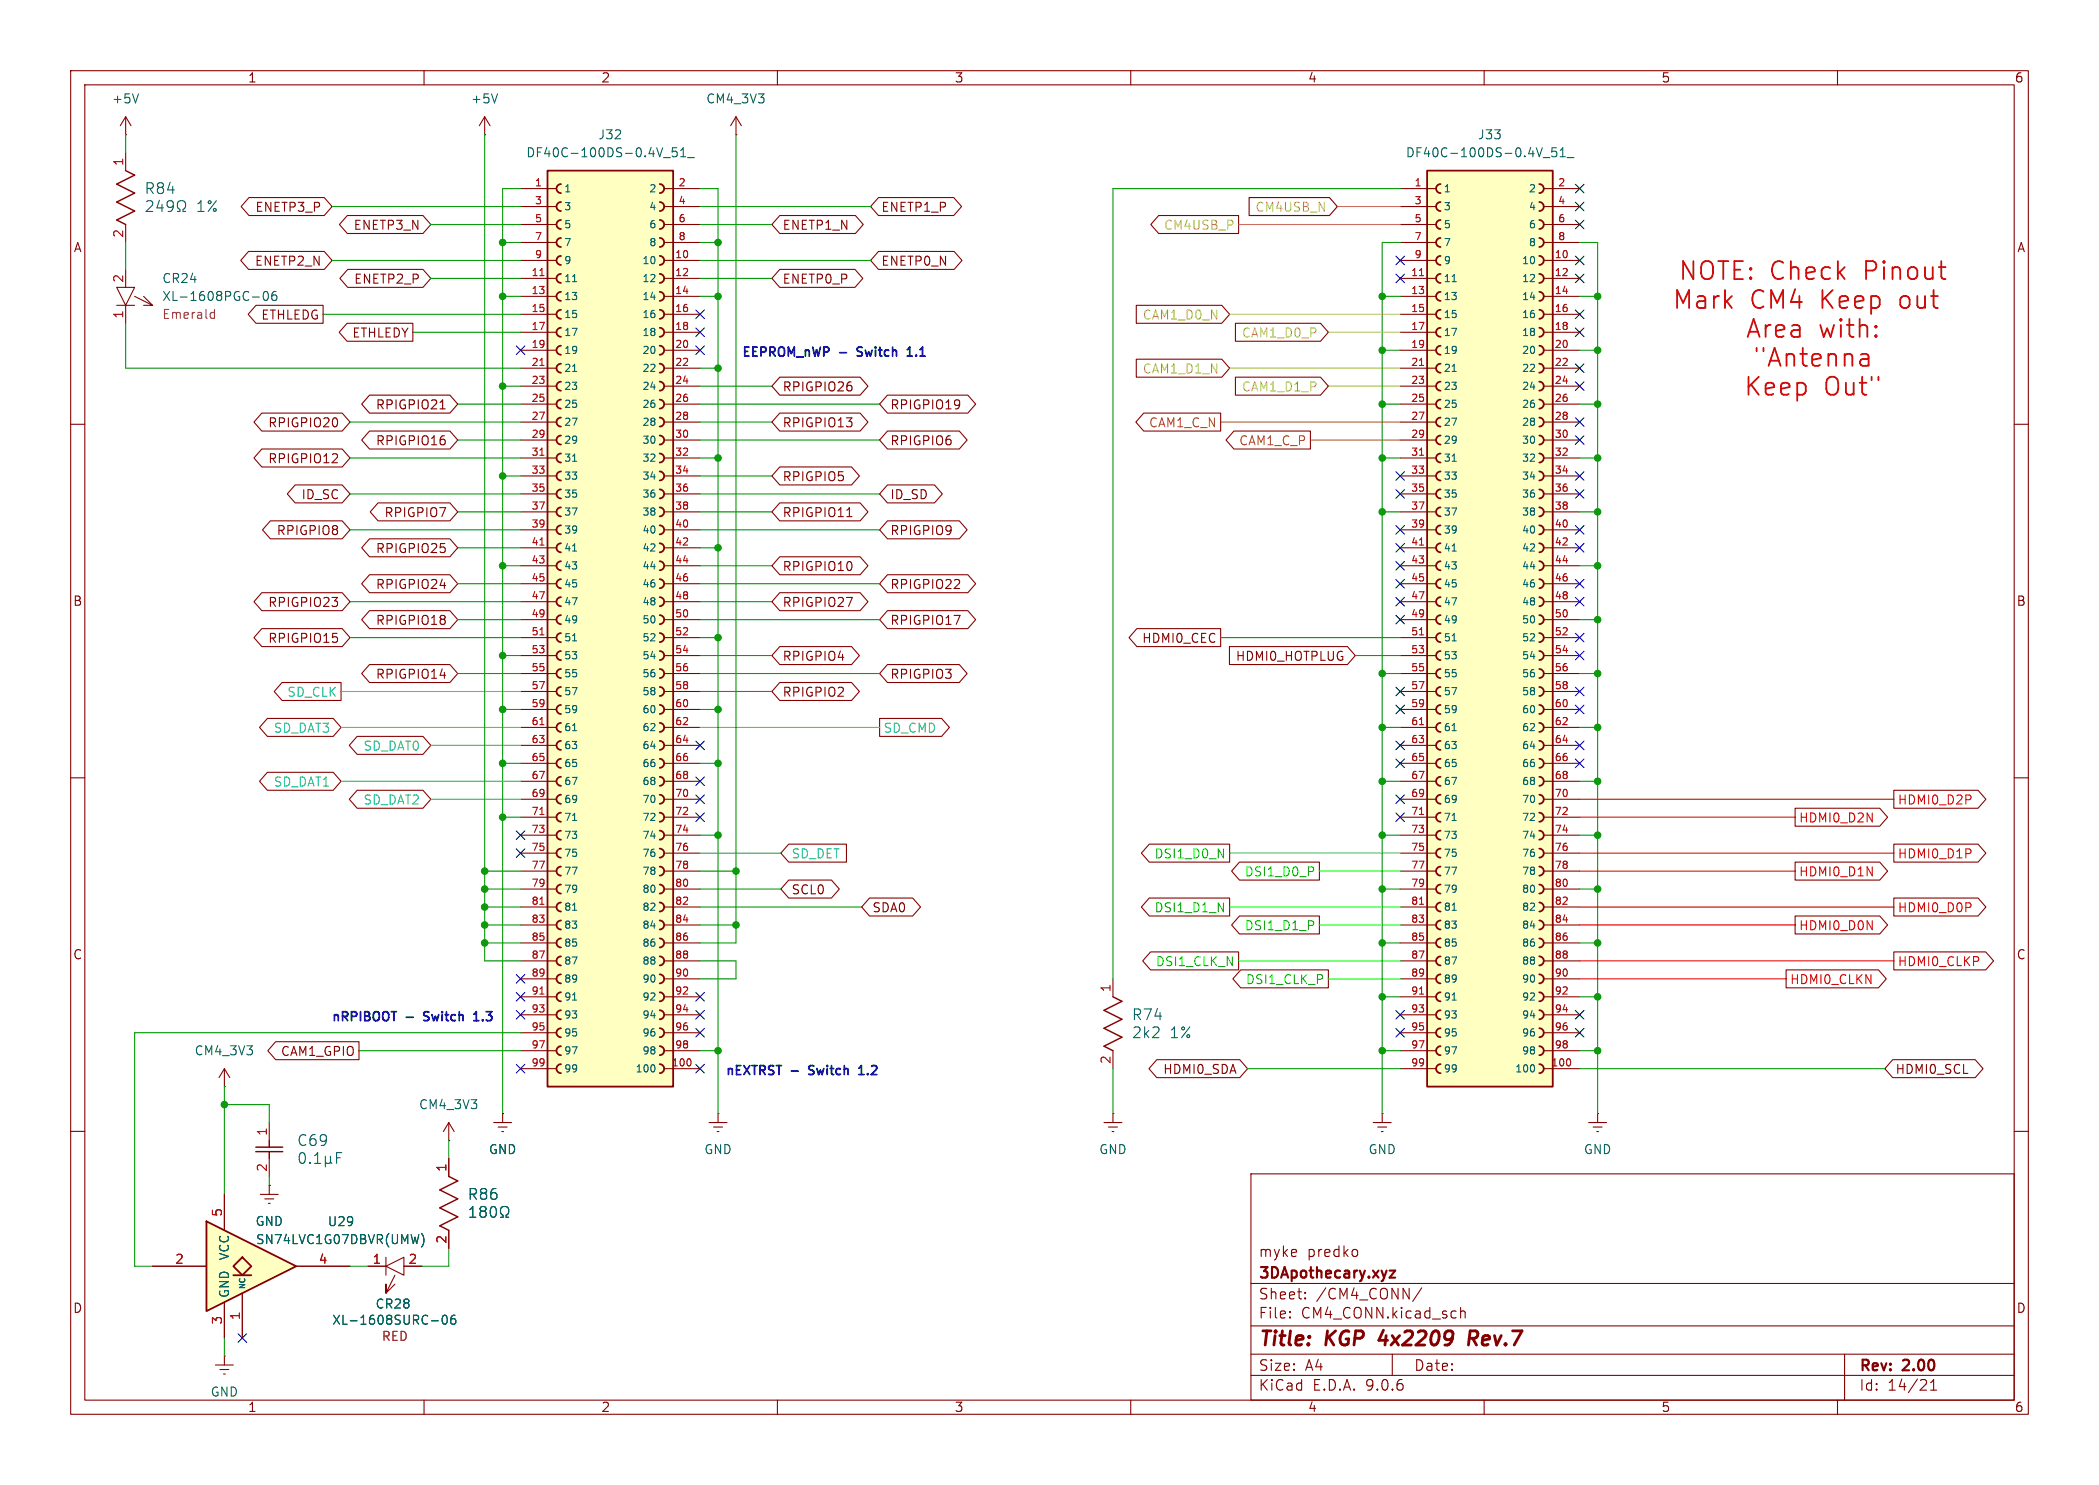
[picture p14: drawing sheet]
<svg xmlns="http://www.w3.org/2000/svg" width="297mm" height="210mm" viewBox="0 0 297 210" stroke-linecap="round" stroke-linejoin="round" font-family="sans-serif">
<defs><g id="words">
<g font-size="3.5" fill="#c20000">
<text x="237.4" y="40">NOTE: Check</text>
<text x="263.8" y="40">Pinout</text>
<text x="236.6" y="44">Mark</text>
<text x="247.6" y="44">CM4</text>
<text x="257.6" y="44">Keep</text>
<text x="269" y="44">out</text>
<text x="246.9" y="48.1">Area</text>
<text x="247.9" y="52.2">&quot;Antenna</text>
<text x="257.3" y="48.1">with:</text>
<text x="246.7" y="56.3">Keep</text>
<text x="258.1" y="56.3">Out&quot;</text>
</g>
<g font-size="2.8" fill="#840000">
<text x="178" y="190.9">Title:</text>
<text x="187.7" y="190.9">KGP</text>
<text x="196" y="190.9">4x2209</text>
<text x="209.5" y="190.9">Rev.7</text>
</g>
<g font-size="2.1" fill="#006464">
<text x="20.4" y="27.7">R84</text>
<text x="27.8" y="30.2">1%</text>
<text x="160.1" y="147">2k2</text>
<text x="160.1" y="144.5">R74</text>
<text x="165.5" y="147">1%</text>
<text x="42" y="162.3">C69</text>
<text x="66.1" y="169.9">R86</text>
</g>
<g font-size="2.1" fill="#840000">
<text x="178" y="178">myke</text>
<text x="184.9" y="178">predko</text>
<text x="178" y="184">Sheet:</text>
<text x="178" y="181.2">3DApothecary.xyz</text>
<text x="186.2" y="184">/CM4_CONN/</text>
<text x="178" y="186.7">File:</text>
<text x="184.1" y="186.7">CM4_CONN.kicad_sch</text>
<text x="178" y="196.9">KiCad</text>
<text x="178" y="194.1">Size:</text>
<text x="184.7" y="194.1">A4</text>
<text x="185.7" y="196.9">E.D.A.</text>
<text x="193.3" y="196.9">9.0.6</text>
<text x="200" y="194.1">Date:</text>
<text x="263" y="194.3">Rev:</text>
<text x="263" y="196.9">Id:</text>
<text x="267.1" y="196.9">14/21</text>
<text x="269.4" y="194.3">2.00</text>
</g>
<g font-size="1.8" fill="#840000">
<text x="35" y="11.9">1</text>
<text x="85" y="11.9">2</text>
<text x="135" y="11.9">3</text>
<text x="185" y="11.9">4</text>
<text x="235" y="11.9">5</text>
<text x="285" y="11.9">6</text>
<text x="10.3" y="35.9">A</text>
<text x="36" y="30.2">ENETP3_P</text>
<text x="50" y="32.7">ENETP3_N</text>
<text x="110.6" y="32.7">ENETP1_N</text>
<text x="124.6" y="30.2">ENETP1_P</text>
<text x="285.3" y="35.9">A</text>
<text x="36" y="37.8">ENETP2_N</text>
<text x="50" y="40.3">ENETP2_P</text>
<text x="110.6" y="40.3">ENETP0_P</text>
<text x="124.6" y="37.8">ENETP0_N</text>
<text x="36.9" y="45.4">ETHLEDG</text>
<text x="49.8" y="47.9">ETHLEDY</text>
<text x="53.1" y="58.1">RPIGPIO21</text>
<text x="110.6" y="55.6">RPIGPIO26</text>
<text x="125.9" y="58.1">RPIGPIO19</text>
<text x="37.9" y="65.7">RPIGPIO12</text>
<text x="37.9" y="60.6">RPIGPIO20</text>
<text x="53.1" y="63.2">RPIGPIO16</text>
<text x="110.6" y="60.6">RPIGPIO13</text>
<text x="125.9" y="63.2">RPIGPIO6</text>
<text x="42.6" y="70.8">ID_SC</text>
<text x="110.6" y="68.3">RPIGPIO5</text>
<text x="125.9" y="70.8">ID_SD</text>
<text x="39.1" y="75.9">RPIGPIO8</text>
<text x="54.3" y="73.3">RPIGPIO7</text>
<text x="110.6" y="73.3">RPIGPIO11</text>
<text x="125.9" y="75.9">RPIGPIO9</text>
<text x="53.1" y="83.5">RPIGPIO24</text>
<text x="53.1" y="78.4">RPIGPIO25</text>
<text x="110.6" y="81">RPIGPIO10</text>
<text x="125.9" y="83.5">RPIGPIO22</text>
<text x="10.3" y="85.9">B</text>
<text x="37.9" y="86">RPIGPIO23</text>
<text x="53.1" y="88.6">RPIGPIO18</text>
<text x="110.6" y="86">RPIGPIO27</text>
<text x="125.9" y="88.6">RPIGPIO17</text>
<text x="285.3" y="85.9">B</text>
<text x="37.9" y="91.1">RPIGPIO15</text>
<text x="110.6" y="93.7">RPIGPIO4</text>
<text x="161.5" y="91.1">HDMI0_CEC</text>
<text x="174.8" y="93.7">HDMI0_HOTPLUG</text>
<text x="53.1" y="96.2">RPIGPIO14</text>
<text x="110.6" y="98.7">RPIGPIO2</text>
<text x="125.9" y="96.2">RPIGPIO3</text>
<text x="111.9" y="126.7">SCL0</text>
<text x="123.3" y="129.2">SDA0</text>
<text x="10.3" y="135.9">C</text>
<text x="285.3" y="135.9">C</text>
<text x="39.7" y="149.5">CAM1_GPIO</text>
<text x="164.5" y="152.1">HDMI0_SDA</text>
<text x="268.1" y="152.1">HDMI0_SCL</text>
<text x="10.3" y="185.9">D</text>
<text x="285.3" y="185.9">D</text>
<text x="35" y="199.9">1</text>
<text x="85" y="199.9">2</text>
<text x="135" y="199.9">3</text>
<text x="185" y="199.9">4</text>
<text x="235" y="199.9">5</text>
<text x="285" y="199.9">6</text>
</g>
<g font-size="1.8" fill="#006464">
<text x="15.7" y="14.8">+5V</text>
<text x="66.5" y="14.8">+5V</text>
<text x="99.8" y="14.8">CM4_3V3</text>
<text x="74.4" y="22.5">DF40C-100DS-0.4V_51_</text>
<text x="84.6" y="19.9">J32</text>
<text x="198.8" y="22.5">DF40C-100DS-0.4V_51_</text>
<text x="209" y="19.9">J33</text>
<text x="22.9" y="40.2">CR24</text>
<text x="22.9" y="42.8">XL-1608PGC-06</text>
<text x="27.4" y="149.5">CM4_3V3</text>
<text x="59.2" y="157.1">CM4_3V3</text>
<text x="69.1" y="163.4">GND</text>
<text x="99.6" y="163.4">GND</text>
<text x="155.4" y="163.4">GND</text>
<text x="193.5" y="163.4">GND</text>
<text x="224" y="163.4">GND</text>
<text x="36.1" y="173.6">GND</text>
<text x="46.3" y="173.6">U29</text>
<text x="32.6" y="178.3" transform="rotate(-90 32.6 178.3)">VCC</text>
<text x="36.1" y="176.2">SN74LVC1G07DBVR(UMW)</text>
<text x="32.6" y="183.6" transform="rotate(-90 32.6 183.6)">GND</text>
<text x="53" y="185.3">CR28</text>
<text x="46.9" y="187.6">XL-1608SURC-06</text>
<text x="29.7" y="197.7">GND</text>
</g>
<g font-size="1.8" fill="#a90000">
<text x="17.5" y="23.6" transform="rotate(-90 17.5 23.6)">1</text>
<text x="17.5" y="33.7" transform="rotate(-90 17.5 33.7)">2</text>
<text x="17.5" y="40.1" transform="rotate(-90 17.5 40.1)">2</text>
<text x="17.5" y="45.2" transform="rotate(-90 17.5 45.2)">1</text>
<text x="157.2" y="140.4" transform="rotate(-90 157.2 140.4)">1</text>
<text x="157.2" y="150.6" transform="rotate(-90 157.2 150.6)">2</text>
<text x="37.8" y="160.7" transform="rotate(-90 37.8 160.7)">1</text>
<text x="37.8" y="165.8" transform="rotate(-90 37.8 165.8)">2</text>
<text x="63.2" y="165.8" transform="rotate(-90 63.2 165.8)">1</text>
<text x="31.5" y="172.2" transform="rotate(-90 31.5 172.2)">5</text>
<text x="24.7" y="178.8">2</text>
<text x="45" y="178.8">4</text>
<text x="52.6" y="178.8">1</text>
<text x="57.7" y="178.8">2</text>
<text x="63.2" y="176" transform="rotate(-90 63.2 176)">2</text>
<text x="31.5" y="187.4" transform="rotate(-90 31.5 187.4)">3</text>
<text x="34" y="186.8" transform="rotate(-90 34 186.8)">1</text>
</g>
<g font-size="1.8" fill="#c2c200">
<text x="164.6" y="32.7">CM4USB_P</text>
<text x="177.5" y="30.2">CM4USB_N</text>
<text x="161.6" y="45.4">CAM1_D0_N</text>
<text x="175.6" y="47.9">CAM1_D0_P</text>
<text x="161.6" y="53">CAM1_D1_N</text>
<text x="175.6" y="55.6">CAM1_D1_P</text>
</g>
<g font-size="1.8" fill="#840084">
<text x="22.9" y="45.3">Emerald</text>
<text x="53.9" y="189.8">RED</text>
</g>
<g font-size="1.8" fill="#0000c2">
<text x="104.8" y="50.8">EEPROM_nWP</text>
<text x="118.8" y="50.8">-</text>
<text x="121.8" y="50.8">Switch</text>
<text x="129.4" y="50.8">1.1</text>
<text x="46.8" y="144.8">nRPIBOOT</text>
<text x="57.4" y="144.8">-</text>
<text x="60.5" y="144.8">Switch</text>
<text x="68.1" y="144.8">1.3</text>
<text x="102.5" y="152.4">nEXTRST</text>
<text x="111.9" y="152.4">-</text>
<text x="115" y="152.4">Switch</text>
<text x="122.5" y="152.4">1.2</text>
</g>
<g font-size="1.8" fill="#c60">
<text x="162.5" y="60.6">CAM1_C_N</text>
<text x="175.2" y="63.2">CAM1_C_P</text>
</g>
<g font-size="1.8" fill="#00c2c2">
<text x="40.6" y="98.7">SD_CLK</text>
<text x="38.6" y="103.8">SD_DAT3</text>
<text x="51.3" y="106.4">SD_DAT0</text>
<text x="124.9" y="103.8">SD_CMD</text>
<text x="38.6" y="111.4">SD_DAT1</text>
<text x="51.3" y="114">SD_DAT2</text>
<text x="111.9" y="121.6">SD_DET</text>
</g>
<g font-size="1.8" fill="#f00">
<text x="268.4" y="114">HDMI0_D2P</text>
<text x="254.5" y="116.5">HDMI0_D2N</text>
<text x="254.5" y="124.1">HDMI0_D1N</text>
<text x="268.4" y="121.6">HDMI0_D1P</text>
<text x="254.5" y="131.8">HDMI0_D0N</text>
<text x="268.4" y="129.2">HDMI0_D0P</text>
<text x="268.4" y="136.8">HDMI0_CLKP</text>
<text x="253.2" y="139.4">HDMI0_CLKN</text>
</g>
<g font-size="1.8" fill="#0f0">
<text x="163.3" y="121.6">DSI1_D0_N</text>
<text x="176" y="124.1">DSI1_D0_P</text>
<text x="163.3" y="129.2">DSI1_D1_N</text>
<text x="176" y="131.8">DSI1_D1_P</text>
<text x="163.5" y="136.8">DSI1_CLK_N</text>
<text x="176.2" y="139.4">DSI1_CLK_P</text>
</g>
<g font-size="1.4" fill="#a90000">
<text x="75.6" y="26.4">1</text>
<text x="75.6" y="29">3</text>
<text x="95.9" y="26.4">2</text>
<text x="95.9" y="29">4</text>
<text x="200" y="26.4">1</text>
<text x="200" y="29">3</text>
<text x="220.4" y="26.4">2</text>
<text x="220.4" y="29">4</text>
<text x="75.6" y="31.5">5</text>
<text x="75.6" y="34">7</text>
<text x="95.9" y="31.5">6</text>
<text x="95.9" y="34">8</text>
<text x="200" y="31.5">5</text>
<text x="200" y="34">7</text>
<text x="220.4" y="31.5">6</text>
<text x="220.4" y="34">8</text>
<text x="75.1" y="39.1">11</text>
<text x="75.1" y="41.7">13</text>
<text x="75.6" y="36.6">9</text>
<text x="95.4" y="36.6">10</text>
<text x="95.4" y="39.1">12</text>
<text x="95.4" y="41.7">14</text>
<text x="199.6" y="39.1">11</text>
<text x="199.6" y="41.7">13</text>
<text x="200" y="36.6">9</text>
<text x="219.9" y="36.6">10</text>
<text x="219.9" y="39.1">12</text>
<text x="219.9" y="41.7">14</text>
<text x="75.1" y="44.2">15</text>
<text x="75.1" y="46.7">17</text>
<text x="95.4" y="44.2">16</text>
<text x="95.4" y="46.7">18</text>
<text x="199.6" y="44.2">15</text>
<text x="199.6" y="46.7">17</text>
<text x="219.9" y="44.2">16</text>
<text x="219.9" y="46.7">18</text>
<text x="75.1" y="49.3">19</text>
<text x="75.1" y="51.8">21</text>
<text x="95.4" y="49.3">20</text>
<text x="95.4" y="51.8">22</text>
<text x="199.6" y="49.3">19</text>
<text x="199.6" y="51.8">21</text>
<text x="219.9" y="49.3">20</text>
<text x="219.9" y="51.8">22</text>
<text x="75.1" y="54.4">23</text>
<text x="75.1" y="56.9">25</text>
<text x="75.1" y="59.4">27</text>
<text x="95.4" y="54.4">24</text>
<text x="95.4" y="56.9">26</text>
<text x="95.4" y="59.4">28</text>
<text x="199.6" y="54.4">23</text>
<text x="199.6" y="56.9">25</text>
<text x="199.6" y="59.4">27</text>
<text x="219.9" y="54.4">24</text>
<text x="219.9" y="56.9">26</text>
<text x="219.9" y="59.4">28</text>
<text x="75.1" y="62">29</text>
<text x="75.1" y="64.5">31</text>
<text x="95.4" y="62">30</text>
<text x="95.4" y="64.5">32</text>
<text x="199.6" y="62">29</text>
<text x="199.6" y="64.5">31</text>
<text x="219.9" y="62">30</text>
<text x="219.9" y="64.5">32</text>
<text x="75.1" y="67.1">33</text>
<text x="75.1" y="69.6">35</text>
<text x="95.4" y="67.1">34</text>
<text x="95.4" y="69.6">36</text>
<text x="199.6" y="67.1">33</text>
<text x="199.6" y="69.6">35</text>
<text x="219.9" y="67.1">34</text>
<text x="219.9" y="69.6">36</text>
<text x="75.1" y="72.1">37</text>
<text x="75.1" y="74.7">39</text>
<text x="75.1" y="77.2">41</text>
<text x="95.4" y="72.1">38</text>
<text x="95.4" y="74.7">40</text>
<text x="95.4" y="77.2">42</text>
<text x="199.6" y="72.1">37</text>
<text x="199.6" y="74.7">39</text>
<text x="199.6" y="77.2">41</text>
<text x="219.9" y="72.1">38</text>
<text x="219.9" y="74.7">40</text>
<text x="219.9" y="77.2">42</text>
<text x="75.1" y="79.8">43</text>
<text x="75.1" y="82.3">45</text>
<text x="95.4" y="79.8">44</text>
<text x="95.4" y="82.3">46</text>
<text x="199.6" y="79.8">43</text>
<text x="199.6" y="82.3">45</text>
<text x="219.9" y="79.8">44</text>
<text x="219.9" y="82.3">46</text>
<text x="75.1" y="84.8">47</text>
<text x="75.1" y="87.4">49</text>
<text x="75.1" y="89.9">51</text>
<text x="95.4" y="84.8">48</text>
<text x="95.4" y="87.4">50</text>
<text x="95.4" y="89.9">52</text>
<text x="199.6" y="84.8">47</text>
<text x="199.6" y="87.4">49</text>
<text x="199.6" y="89.9">51</text>
<text x="219.9" y="84.8">48</text>
<text x="219.9" y="87.4">50</text>
<text x="219.9" y="89.9">52</text>
<text x="75.1" y="92.5">53</text>
<text x="75.1" y="95">55</text>
<text x="95.4" y="92.5">54</text>
<text x="95.4" y="95">56</text>
<text x="199.6" y="92.5">53</text>
<text x="199.6" y="95">55</text>
<text x="219.9" y="92.5">54</text>
<text x="219.9" y="95">56</text>
<text x="75.1" y="97.5">57</text>
<text x="75.1" y="100.1">59</text>
<text x="95.4" y="97.5">58</text>
<text x="95.4" y="100.1">60</text>
<text x="199.6" y="97.5">57</text>
<text x="199.6" y="100.1">59</text>
<text x="219.9" y="97.5">58</text>
<text x="219.9" y="100.1">60</text>
<text x="75.1" y="102.6">61</text>
<text x="75.1" y="105.2">63</text>
<text x="75.1" y="107.7">65</text>
<text x="95.4" y="102.6">62</text>
<text x="95.4" y="105.2">64</text>
<text x="95.4" y="107.7">66</text>
<text x="199.6" y="102.6">61</text>
<text x="199.6" y="105.2">63</text>
<text x="199.6" y="107.7">65</text>
<text x="219.9" y="102.6">62</text>
<text x="219.9" y="105.2">64</text>
<text x="219.9" y="107.7">66</text>
<text x="75.1" y="110.2">67</text>
<text x="75.1" y="112.8">69</text>
<text x="95.4" y="110.2">68</text>
<text x="95.4" y="112.8">70</text>
<text x="199.6" y="110.2">67</text>
<text x="199.6" y="112.8">69</text>
<text x="219.9" y="110.2">68</text>
<text x="219.9" y="112.8">70</text>
<text x="75.1" y="115.3">71</text>
<text x="75.1" y="117.9">73</text>
<text x="95.4" y="115.3">72</text>
<text x="95.4" y="117.9">74</text>
<text x="199.6" y="115.3">71</text>
<text x="199.6" y="117.9">73</text>
<text x="219.9" y="115.3">72</text>
<text x="219.9" y="117.9">74</text>
<text x="75.1" y="120.4">75</text>
<text x="75.1" y="122.9">77</text>
<text x="75.1" y="125.5">79</text>
<text x="95.4" y="120.4">76</text>
<text x="95.4" y="122.9">78</text>
<text x="95.4" y="125.5">80</text>
<text x="199.6" y="120.4">75</text>
<text x="199.6" y="122.9">77</text>
<text x="199.6" y="125.5">79</text>
<text x="219.9" y="120.4">76</text>
<text x="219.9" y="122.9">78</text>
<text x="219.9" y="125.5">80</text>
<text x="75.1" y="128">81</text>
<text x="75.1" y="130.6">83</text>
<text x="95.4" y="128">82</text>
<text x="95.4" y="130.6">84</text>
<text x="199.6" y="128">81</text>
<text x="199.6" y="130.6">83</text>
<text x="219.9" y="128">82</text>
<text x="219.9" y="130.6">84</text>
<text x="75.1" y="133.1">85</text>
<text x="75.1" y="135.6">87</text>
<text x="95.4" y="133.1">86</text>
<text x="95.4" y="135.6">88</text>
<text x="199.6" y="133.1">85</text>
<text x="199.6" y="135.6">87</text>
<text x="219.9" y="133.1">86</text>
<text x="219.9" y="135.6">88</text>
<text x="75.1" y="138.2">89</text>
<text x="75.1" y="140.7">91</text>
<text x="75.1" y="143.3">93</text>
<text x="95.4" y="138.2">90</text>
<text x="95.4" y="140.7">92</text>
<text x="95.4" y="143.3">94</text>
<text x="199.6" y="138.2">89</text>
<text x="199.6" y="140.7">91</text>
<text x="199.6" y="143.3">93</text>
<text x="219.9" y="138.2">90</text>
<text x="219.9" y="140.7">92</text>
<text x="219.9" y="143.3">94</text>
<text x="75.1" y="145.8">95</text>
<text x="75.1" y="148.3">97</text>
<text x="95.4" y="145.8">96</text>
<text x="95.4" y="148.3">98</text>
<text x="199.6" y="145.8">95</text>
<text x="199.6" y="148.3">97</text>
<text x="219.9" y="145.8">96</text>
<text x="219.9" y="148.3">98</text>
<text x="75.1" y="150.9">99</text>
<text x="94.9" y="150.9">100</text>
<text x="199.6" y="150.9">99</text>
<text x="219.4" y="150.9">100</text>
</g>
<g font-size="1.4" fill="#006464">
<text x="79.8" y="27.4">1</text>
<text x="79.8" y="29.9">3</text>
<text x="91.7" y="27.4">2</text>
<text x="91.7" y="29.9">4</text>
<text x="204.2" y="27.4">1</text>
<text x="204.2" y="29.9">3</text>
<text x="216.2" y="27.4">2</text>
<text x="216.2" y="29.9">4</text>
<text x="79.8" y="32.5">5</text>
<text x="79.8" y="35">7</text>
<text x="91.7" y="32.5">6</text>
<text x="91.7" y="35">8</text>
<text x="204.2" y="32.5">5</text>
<text x="204.2" y="35">7</text>
<text x="216.2" y="32.5">6</text>
<text x="216.2" y="35">8</text>
<text x="79.8" y="37.6">9</text>
<text x="79.8" y="40.1">11</text>
<text x="90.8" y="37.6">10</text>
<text x="90.8" y="40.1">12</text>
<text x="204.2" y="37.6">9</text>
<text x="204.2" y="40.1">11</text>
<text x="215.2" y="37.6">10</text>
<text x="215.2" y="40.1">12</text>
<text x="79.8" y="42.6">13</text>
<text x="79.8" y="45.2">15</text>
<text x="79.8" y="47.7">17</text>
<text x="90.8" y="42.6">14</text>
<text x="90.8" y="45.2">16</text>
<text x="90.8" y="47.7">18</text>
<text x="204.2" y="42.6">13</text>
<text x="204.2" y="45.2">15</text>
<text x="204.2" y="47.7">17</text>
<text x="215.2" y="42.6">14</text>
<text x="215.2" y="45.2">16</text>
<text x="215.2" y="47.7">18</text>
<text x="79.8" y="50.3">19</text>
<text x="79.8" y="52.8">21</text>
<text x="90.8" y="50.3">20</text>
<text x="90.8" y="52.8">22</text>
<text x="204.2" y="50.3">19</text>
<text x="204.2" y="52.8">21</text>
<text x="215.2" y="50.3">20</text>
<text x="215.2" y="52.8">22</text>
<text x="79.8" y="55.3">23</text>
<text x="79.8" y="57.9">25</text>
<text x="90.8" y="55.3">24</text>
<text x="90.8" y="57.9">26</text>
<text x="204.2" y="55.3">23</text>
<text x="204.2" y="57.9">25</text>
<text x="215.2" y="55.3">24</text>
<text x="215.2" y="57.9">26</text>
<text x="79.8" y="60.4">27</text>
<text x="79.8" y="63">29</text>
<text x="79.8" y="65.5">31</text>
<text x="90.8" y="60.4">28</text>
<text x="90.8" y="63">30</text>
<text x="90.8" y="65.5">32</text>
<text x="204.2" y="60.4">27</text>
<text x="204.2" y="63">29</text>
<text x="204.2" y="65.5">31</text>
<text x="215.2" y="60.4">28</text>
<text x="215.2" y="63">30</text>
<text x="215.2" y="65.5">32</text>
<text x="79.8" y="68">33</text>
<text x="79.8" y="70.6">35</text>
<text x="90.8" y="68">34</text>
<text x="90.8" y="70.6">36</text>
<text x="204.2" y="68">33</text>
<text x="204.2" y="70.6">35</text>
<text x="215.2" y="68">34</text>
<text x="215.2" y="70.6">36</text>
<text x="79.8" y="73.1">37</text>
<text x="79.8" y="75.7">39</text>
<text x="90.8" y="73.1">38</text>
<text x="90.8" y="75.7">40</text>
<text x="204.2" y="73.1">37</text>
<text x="204.2" y="75.7">39</text>
<text x="215.2" y="73.1">38</text>
<text x="215.2" y="75.7">40</text>
<text x="79.8" y="78.2">41</text>
<text x="79.8" y="80.7">43</text>
<text x="79.8" y="83.3">45</text>
<text x="90.8" y="78.2">42</text>
<text x="90.8" y="80.7">44</text>
<text x="90.8" y="83.3">46</text>
<text x="204.2" y="78.2">41</text>
<text x="204.2" y="80.7">43</text>
<text x="204.2" y="83.3">45</text>
<text x="215.2" y="78.2">42</text>
<text x="215.2" y="80.7">44</text>
<text x="215.2" y="83.3">46</text>
<text x="79.8" y="85.8">47</text>
<text x="79.8" y="88.4">49</text>
<text x="90.8" y="85.8">48</text>
<text x="90.8" y="88.4">50</text>
<text x="204.2" y="85.8">47</text>
<text x="204.2" y="88.4">49</text>
<text x="215.2" y="85.8">48</text>
<text x="215.2" y="88.4">50</text>
<text x="79.8" y="90.9">51</text>
<text x="79.8" y="93.4">53</text>
<text x="79.8" y="96">55</text>
<text x="90.8" y="90.9">52</text>
<text x="90.8" y="93.4">54</text>
<text x="90.8" y="96">56</text>
<text x="204.2" y="90.9">51</text>
<text x="204.2" y="93.4">53</text>
<text x="204.2" y="96">55</text>
<text x="215.2" y="90.9">52</text>
<text x="215.2" y="93.4">54</text>
<text x="215.2" y="96">56</text>
<text x="79.8" y="98.5">57</text>
<text x="79.8" y="101.1">59</text>
<text x="90.8" y="98.5">58</text>
<text x="90.8" y="101.1">60</text>
<text x="204.2" y="98.5">57</text>
<text x="204.2" y="101.1">59</text>
<text x="215.2" y="98.5">58</text>
<text x="215.2" y="101.1">60</text>
<text x="79.8" y="103.6">61</text>
<text x="79.8" y="106.1">63</text>
<text x="90.8" y="103.6">62</text>
<text x="90.8" y="106.1">64</text>
<text x="204.2" y="103.6">61</text>
<text x="204.2" y="106.1">63</text>
<text x="215.2" y="103.6">62</text>
<text x="215.2" y="106.1">64</text>
<text x="79.8" y="108.7">65</text>
<text x="79.8" y="111.2">67</text>
<text x="79.8" y="113.8">69</text>
<text x="90.8" y="108.7">66</text>
<text x="90.8" y="111.2">68</text>
<text x="90.8" y="113.8">70</text>
<text x="204.2" y="108.7">65</text>
<text x="204.2" y="111.2">67</text>
<text x="204.2" y="113.8">69</text>
<text x="215.2" y="108.7">66</text>
<text x="215.2" y="111.2">68</text>
<text x="215.2" y="113.8">70</text>
<text x="79.8" y="116.3">71</text>
<text x="79.8" y="118.8">73</text>
<text x="90.8" y="116.3">72</text>
<text x="90.8" y="118.8">74</text>
<text x="204.2" y="116.3">71</text>
<text x="204.2" y="118.8">73</text>
<text x="215.2" y="116.3">72</text>
<text x="215.2" y="118.8">74</text>
<text x="79.8" y="121.4">75</text>
<text x="79.8" y="123.9">77</text>
<text x="90.8" y="121.4">76</text>
<text x="90.8" y="123.9">78</text>
<text x="204.2" y="121.4">75</text>
<text x="204.2" y="123.9">77</text>
<text x="215.2" y="121.4">76</text>
<text x="215.2" y="123.9">78</text>
<text x="79.8" y="126.5">79</text>
<text x="79.8" y="129">81</text>
<text x="79.8" y="131.5">83</text>
<text x="90.8" y="126.5">80</text>
<text x="90.8" y="129">82</text>
<text x="90.8" y="131.5">84</text>
<text x="204.2" y="126.5">79</text>
<text x="204.2" y="129">81</text>
<text x="204.2" y="131.5">83</text>
<text x="215.2" y="126.5">80</text>
<text x="215.2" y="129">82</text>
<text x="215.2" y="131.5">84</text>
<text x="79.8" y="134.1">85</text>
<text x="79.8" y="136.6">87</text>
<text x="90.8" y="134.1">86</text>
<text x="90.8" y="136.6">88</text>
<text x="204.2" y="134.1">85</text>
<text x="204.2" y="136.6">87</text>
<text x="215.2" y="134.1">86</text>
<text x="215.2" y="136.6">88</text>
<text x="79.8" y="139.2">89</text>
<text x="79.8" y="141.7">91</text>
<text x="90.8" y="139.2">90</text>
<text x="90.8" y="141.7">92</text>
<text x="204.2" y="139.2">89</text>
<text x="204.2" y="141.7">91</text>
<text x="215.2" y="139.2">90</text>
<text x="215.2" y="141.7">92</text>
<text x="79.8" y="144.2">93</text>
<text x="79.8" y="146.8">95</text>
<text x="79.8" y="149.3">97</text>
<text x="90.8" y="144.2">94</text>
<text x="90.8" y="146.8">96</text>
<text x="90.8" y="149.3">98</text>
<text x="204.2" y="144.2">93</text>
<text x="204.2" y="146.8">95</text>
<text x="204.2" y="149.3">97</text>
<text x="215.2" y="144.2">94</text>
<text x="215.2" y="146.8">96</text>
<text x="215.2" y="149.3">98</text>
<text x="79.8" y="151.9">99</text>
<text x="89.8" y="151.9">100</text>
<text x="204.2" y="151.9">99</text>
<text x="214.3" y="151.9">100</text>
</g>
<text font-size="1.1" fill="#006464" x="34.9" y="182.4" transform="rotate(-90 34.9 182.4)">NC</text>
</g></defs>
<g fill="none" stroke="#840000" stroke-width=".15">
<path d="M10 10h277v190h-277zM12 12h273v186h-273zM60 10v2M104.1 19.1h.1M104.1 16.5l-.7 1.3M104.1 16.5l.8 1.3M104.1 16.5v2.6M110 10v2M160 10v2M210 10v2M260 10v2M10 60h2"/>
<path d="M285 60h2M10 110h2M285 110h2M224.8 158.8h2.5M225.4 159.4h1.3M226.1 157.5h.1M226.1 157.5v1.3M10 160h2M177 166h108v32h-108zM192 176.8l.1 .2v.4l-.1 .2M225.9 160h.3M285 160h2"/>
<path d="M60 198v2M110 198v2M160 198v2M177 194.5h108M177 191.5h108M177 187.5h108M177 181.5h108M182.5 186.3h.1l-.1 .1M182.5 186.3v.1M182.5 185.5v.1M182.5 185.5h.1l-.1 .1M184.7 183.6v.1"/>
<path d="M184.7 183.6h-.1l.1 .1M184.7 182.8v.1M184.7 182.8h-.1l.1 .1M197 191.5v3M201.2 182.1l-1.3 2M206.7 184.9v1.5M206.7 185.5a.37 .37 0 0 1 .6 .1v.8M210 198v2M260 198v2M261 191.5v6.5M273.2 196.6h.8M273.2 195.5l.4-.4v1.5"/>
</g>
<path d="M195.8 188.1l-.7 1.4h1.2M208.4 189.3l.5 .9M208.8 188.2h-.8l-.2 2M208.9 189.2l-.2 .1h-.8" fill="none" stroke="#840000" stroke-width=".4"/>
<path d="M196.6 179.7h.8l-.8 1h.8" fill="none" stroke="#840000" stroke-width=".3"/>
<path d="M201.9 24.1h17.8v129.6h-17.8z" fill="#ffffc2"/>
<g fill="none" stroke="#840000" stroke-width=".25">
<path d="M201.9 24.1h17.8v129.6h-17.8zM203.8 26a.64 .64 0 0 0-.6 .7 .64 .64 0 0 0 .6 .6M203.8 28.6a.64 .64 0 0 0-.6 .6 .64 .64 0 0 0 .6 .6M203.8 31.1a.64 .64 0 0 0-.6 .7 .64 .64 0 0 0 .6 .6M203.8 33.7a.64 .64 0 0 0-.6 .6 .64 .64 0 0 0 .6 .6M203.8 36.2a.64 .64 0 0 0-.6 .6 .64 .64 0 0 0 .6 .7M203.8 38.7a.64 .64 0 0 0-.6 .7 .64 .64 0 0 0 .6 .6M217.8 26a.64 .64 0 0 1 .6 .7 .64 .64 0 0 1-.6 .6M217.8 28.6a.64 .64 0 0 1 .6 .6 .64 .64 0 0 1-.6 .6M217.8 31.1a.64 .64 0 0 1 .6 .7 .64 .64 0 0 1-.6 .6M217.8 33.7a.64 .64 0 0 1 .6 .6 .64 .64 0 0 1-.6 .6M217.8 36.2a.64 .64 0 0 1 .6 .6 .64 .64 0 0 1-.6 .7"/>
<path d="M217.8 38.7a.64 .64 0 0 1 .6 .7 .64 .64 0 0 1-.6 .6M203.8 41.3a.64 .64 0 0 0-.6 .6 .64 .64 0 0 0 .6 .6M203.8 43.8a.64 .64 0 0 0-.6 .7 .64 .64 0 0 0 .6 .6M203.8 46.4a.64 .64 0 0 0-.6 .6 .64 .64 0 0 0 .6 .6M203.8 48.9a.64 .64 0 0 0-.6 .6 .64 .64 0 0 0 .6 .7M203.8 51.4a.64 .64 0 0 0-.6 .7 .64 .64 0 0 0 .6 .6M203.8 54a.64 .64 0 0 0-.6 .6 .64 .64 0 0 0 .6 .6M203.8 56.5a.64 .64 0 0 0-.6 .7 .64 .64 0 0 0 .6 .6M203.8 59.1a.64 .64 0 0 0-.6 .6 .64 .64 0 0 0 .6 .6M217.8 41.3a.64 .64 0 0 1 .6 .6 .64 .64 0 0 1-.6 .6M217.8 43.8a.64 .64 0 0 1 .6 .7 .64 .64 0 0 1-.6 .6M217.8 46.4a.64 .64 0 0 1 .6 .6 .64 .64 0 0 1-.6 .6"/>
<path d="M217.8 48.9a.64 .64 0 0 1 .6 .6 .64 .64 0 0 1-.6 .7M217.8 51.4a.64 .64 0 0 1 .6 .7 .64 .64 0 0 1-.6 .6M217.8 54a.64 .64 0 0 1 .6 .6 .64 .64 0 0 1-.6 .6M217.8 56.5a.64 .64 0 0 1 .6 .7 .64 .64 0 0 1-.6 .6M217.8 59.1a.64 .64 0 0 1 .6 .6 .64 .64 0 0 1-.6 .6M203.8 61.6a.64 .64 0 0 0-.6 .6 .64 .64 0 0 0 .6 .7M203.8 64.1a.64 .64 0 0 0-.6 .7 .64 .64 0 0 0 .6 .6M203.8 66.7a.64 .64 0 0 0-.6 .6 .64 .64 0 0 0 .6 .6M203.8 69.2a.64 .64 0 0 0-.6 .7 .64 .64 0 0 0 .6 .6M203.8 71.8a.64 .64 0 0 0-.6 .6 .64 .64 0 0 0 .6 .6M203.8 74.3a.64 .64 0 0 0-.6 .6 .64 .64 0 0 0 .6 .7M203.8 76.8a.64 .64 0 0 0-.6 .7 .64 .64 0 0 0 .6 .6"/>
<path d="M203.8 79.4a.64 .64 0 0 0-.6 .6 .64 .64 0 0 0 .6 .6M217.8 61.6a.64 .64 0 0 1 .6 .6 .64 .64 0 0 1-.6 .7M217.8 64.1a.64 .64 0 0 1 .6 .7 .64 .64 0 0 1-.6 .6M217.8 66.7a.64 .64 0 0 1 .6 .6 .64 .64 0 0 1-.6 .6M217.8 69.2a.64 .64 0 0 1 .6 .7 .64 .64 0 0 1-.6 .6M217.8 71.8a.64 .64 0 0 1 .6 .6 .64 .64 0 0 1-.6 .6M217.8 74.3a.64 .64 0 0 1 .6 .6 .64 .64 0 0 1-.6 .7M217.8 76.8a.64 .64 0 0 1 .6 .7 .64 .64 0 0 1-.6 .6M217.8 79.4a.64 .64 0 0 1 .6 .6 .64 .64 0 0 1-.6 .6M203.8 81.9a.64 .64 0 0 0-.6 .7 .64 .64 0 0 0 .6 .6M203.8 84.5a.64 .64 0 0 0-.6 .6 .64 .64 0 0 0 .6 .6M203.8 87a.64 .64 0 0 0-.6 .6 .64 .64 0 0 0 .6 .7"/>
<path d="M203.8 89.5a.64 .64 0 0 0-.6 .7 .64 .64 0 0 0 .6 .6M203.8 92.1a.64 .64 0 0 0-.6 .6 .64 .64 0 0 0 .6 .6M203.8 94.6a.64 .64 0 0 0-.6 .7 .64 .64 0 0 0 .6 .6M203.8 97.2a.64 .64 0 0 0-.6 .6 .64 .64 0 0 0 .6 .6M203.8 99.7a.64 .64 0 0 0-.6 .6 .64 .64 0 0 0 .6 .7M217.8 81.9a.64 .64 0 0 1 .6 .7 .64 .64 0 0 1-.6 .6M217.8 84.5a.64 .64 0 0 1 .6 .6 .64 .64 0 0 1-.6 .6M217.8 87a.64 .64 0 0 1 .6 .6 .64 .64 0 0 1-.6 .7M217.8 89.5a.64 .64 0 0 1 .6 .7 .64 .64 0 0 1-.6 .6M217.8 92.1a.64 .64 0 0 1 .6 .6 .64 .64 0 0 1-.6 .6M217.8 94.6a.64 .64 0 0 1 .6 .7 .64 .64 0 0 1-.6 .6M217.8 97.2a.64 .64 0 0 1 .6 .6 .64 .64 0 0 1-.6 .6"/>
<path d="M217.8 99.7a.64 .64 0 0 1 .6 .6 .64 .64 0 0 1-.6 .7M203.8 102.2a.64 .64 0 0 0-.6 .7 .64 .64 0 0 0 .6 .6M203.8 104.8a.64 .64 0 0 0-.6 .6 .64 .64 0 0 0 .6 .6M203.8 107.3a.64 .64 0 0 0-.6 .7 .64 .64 0 0 0 .6 .6M203.8 109.9a.64 .64 0 0 0-.6 .6 .64 .64 0 0 0 .6 .6M203.8 112.4a.64 .64 0 0 0-.6 .6 .64 .64 0 0 0 .6 .7M203.8 114.9a.64 .64 0 0 0-.6 .7 .64 .64 0 0 0 .6 .6M203.8 117.5a.64 .64 0 0 0-.6 .6 .64 .64 0 0 0 .6 .6M217.8 102.2a.64 .64 0 0 1 .6 .7 .64 .64 0 0 1-.6 .6M217.8 104.8a.64 .64 0 0 1 .6 .6 .64 .64 0 0 1-.6 .6M217.8 107.3a.64 .64 0 0 1 .6 .7 .64 .64 0 0 1-.6 .6M217.8 109.9a.64 .64 0 0 1 .6 .6 .64 .64 0 0 1-.6 .6"/>
<path d="M217.8 112.4a.64 .64 0 0 1 .6 .6 .64 .64 0 0 1-.6 .7M217.8 114.9a.64 .64 0 0 1 .6 .7 .64 .64 0 0 1-.6 .6M217.8 117.5a.64 .64 0 0 1 .6 .6 .64 .64 0 0 1-.6 .6M203.8 120a.64 .64 0 0 0-.6 .7 .64 .64 0 0 0 .6 .6M203.8 122.6a.64 .64 0 0 0-.6 .6 .64 .64 0 0 0 .6 .6M203.8 125.1a.64 .64 0 0 0-.6 .6 .64 .64 0 0 0 .6 .7M203.8 127.6a.64 .64 0 0 0-.6 .7 .64 .64 0 0 0 .6 .6M203.8 130.2a.64 .64 0 0 0-.6 .6 .64 .64 0 0 0 .6 .6M203.8 132.7a.64 .64 0 0 0-.6 .7 .64 .64 0 0 0 .6 .6M203.8 135.3a.64 .64 0 0 0-.6 .6 .64 .64 0 0 0 .6 .6M203.8 137.8a.64 .64 0 0 0-.6 .6 .64 .64 0 0 0 .6 .7M217.8 120a.64 .64 0 0 1 .6 .7 .64 .64 0 0 1-.6 .6"/>
<path d="M217.8 122.6a.64 .64 0 0 1 .6 .6 .64 .64 0 0 1-.6 .6M217.8 125.1a.64 .64 0 0 1 .6 .6 .64 .64 0 0 1-.6 .7M217.8 127.6a.64 .64 0 0 1 .6 .7 .64 .64 0 0 1-.6 .6M217.8 130.2a.64 .64 0 0 1 .6 .6 .64 .64 0 0 1-.6 .6M217.8 132.7a.64 .64 0 0 1 .6 .7 .64 .64 0 0 1-.6 .6M217.8 135.3a.64 .64 0 0 1 .6 .6 .64 .64 0 0 1-.6 .6M217.8 137.8a.64 .64 0 0 1 .6 .6 .64 .64 0 0 1-.6 .7M203.8 140.3a.64 .64 0 0 0-.6 .7 .64 .64 0 0 0 .6 .6M203.8 142.9a.64 .64 0 0 0-.6 .6 .64 .64 0 0 0 .6 .6M203.8 145.4a.64 .64 0 0 0-.6 .7 .64 .64 0 0 0 .6 .6M203.8 148a.64 .64 0 0 0-.6 .6 .64 .64 0 0 0 .6 .6M203.8 150.5a.64 .64 0 0 0-.6 .6 .64 .64 0 0 0 .6 .7"/>
<path d="M217.8 140.3a.64 .64 0 0 1 .6 .7 .64 .64 0 0 1-.6 .6M217.8 142.9a.64 .64 0 0 1 .6 .6 .64 .64 0 0 1-.6 .6M217.8 145.4a.64 .64 0 0 1 .6 .7 .64 .64 0 0 1-.6 .6M217.8 148a.64 .64 0 0 1 .6 .6 .64 .64 0 0 1-.6 .6M217.8 150.5a.64 .64 0 0 1 .6 .6 .64 .64 0 0 1-.6 .7"/>
</g>
<g fill="none" stroke="#840000" stroke-width=".15">
<path d="M198.1 26.7h5.1M198.1 29.2h5.1M198.1 31.8h5.1M198.1 34.3h5.1M198.1 36.8h5.1M198.1 39.4h5.1M218.4 26.7h5.1M218.4 29.2h5.1M218.4 31.8h5.1M218.4 34.3h5.1M218.4 36.8h5.1M218.4 39.4h5.1"/>
<path d="M198.1 41.9h5.1M198.1 44.5h5.1M198.1 47h5.1M198.1 49.5h5.1M198.1 52.1h5.1M198.1 54.6h5.1M198.1 57.2h5.1M198.1 59.7h5.1M218.4 41.9h5.1M218.4 44.5h5.1M218.4 47h5.1M218.4 49.5h5.1"/>
<path d="M218.4 52.1h5.1M218.4 54.6h5.1M218.4 57.2h5.1M218.4 59.7h5.1M198.1 62.2h5.1M198.1 64.8h5.1M198.1 67.3h5.1M198.1 69.9h5.1M198.1 72.4h5.1M198.1 74.9h5.1M198.1 77.5h5.1M218.4 62.2h5.1"/>
<path d="M218.4 64.8h5.1M218.4 67.3h5.1M218.4 69.9h5.1M218.4 72.4h5.1M218.4 74.9h5.1M218.4 77.5h5.1M198.1 80h5.1M198.1 82.6h5.1M198.1 85.1h5.1M198.1 87.6h5.1M198.1 90.2h5.1M198.1 92.7h5.1"/>
<path d="M198.1 95.3h5.1M198.1 97.8h5.1M218.4 80h5.1M218.4 82.6h5.1M218.4 85.1h5.1M218.4 87.6h5.1M218.4 90.2h5.1M218.4 92.7h5.1M218.4 95.3h5.1M218.4 97.8h5.1M198.1 100.3h5.1M198.1 102.9h5.1"/>
<path d="M198.1 105.4h5.1M198.1 108h5.1M198.1 110.5h5.1M198.1 113h5.1M198.1 115.6h5.1M198.1 118.1h5.1M218.4 100.3h5.1M218.4 102.9h5.1M218.4 105.4h5.1M218.4 108h5.1M218.4 110.5h5.1M218.4 113h5.1"/>
<path d="M218.4 115.6h5.1M218.4 118.1h5.1M198.1 120.7h5.1M198.1 123.2h5.1M198.1 125.7h5.1M198.1 128.3h5.1M198.1 130.8h5.1M198.1 133.4h5.1M198.1 135.9h5.1M198.1 138.4h5.1M218.4 120.7h5.1M218.4 123.2h5.1"/>
<path d="M218.4 125.7h5.1M218.4 128.3h5.1M218.4 130.8h5.1M218.4 133.4h5.1M218.4 135.9h5.1M218.4 138.4h5.1M198.1 141h5.1M198.1 143.5h5.1M198.1 146.1h5.1M198.1 148.6h5.1M198.1 151.1h5.1M218.4 141h5.1"/>
<path d="M218.4 143.5h5.1M218.4 146.1h5.1M218.4 148.6h5.1M218.4 151.1h5.1M36.8 168.9h2.6M37.5 169.5h1.2M38 170.2h.2M38.1 167.6h.1M38.1 167.6v1.3M52.1 179.1h2.5M54.6 179.1l2.5-1.3v2.5zM54.6 177.8v2.5"/>
<path d="M57.1 179.1h2.6M63.5 163.8v2.6M63.5 174v2.5M55.9 180.3l-1.3 2.6v-1.3v1.3l1.3-1.3"/>
</g>
<g fill="none" stroke="#006464" stroke-width=".15">
<path d="M205.5 39.8h.6M218.3 22.3h1M220.2 20.9h-.6v.6l.1-.1h.5l.1 .2-.1 .4-.2 .2h-.3l-.1-.2M220.8 22.2h.7M220.8 21.3l.3-.4v1.3M221.7 22.3h1M205.5 52.5h.6M205.5 65.2h.6M205.5 77.9h.6M205.5 90.6h.6M205.5 103.3h.6M205.5 116h.6"/>
<path d="M205.5 128.7h.6M205.5 141.4h.6M217 150.7l.1 .3-.1 .5M66.5 172.1h.8M66.5 171.1l.4-.5v1.5M68.2 171.3l-.3 .3 .1 .4 .2 .1h.4l.2-.2-.1-.5-.2-.1M68.2 170.6l-.1 .1a.32 .32 0 0 0-.2 .3 .32 .32 0 0 0 .3 .3M68.2 171.3h.3M68.5 170.6l.1 .1a.32 .32 0 0 1 .2 .3 .32 .32 0 0 1-.3 .3M69.7 170.6a.95 .95 0 0 0 0 1.5h.2a.95 .95 0 0 0 0-1.5M70.8 172.1h.4v-.2a.65 .65 0 0 1-.3-.9 .65 .65 0 0 1 .9-.3 .7 .7 0 0 1-.2 1.2v.2h.4M61.1 186.8h.9"/>
<path d="M62.7 186.1l.2-.1a.69 .69 0 0 1 .3 1.1l-.2 .2a.69 .69 0 0 1-.3-1.2zM64.4 186a.5 .5 0 0 0-.6 .5v.5l.1 .2 .4 .1 .1-.2 .1-.4-.1-.2h-.4l-.2 .2"/>
</g>
<path d="M200.9 39h.5M200.9 51.7h.5M200.9 64.4h.5M200.9 77.1h.5M200.9 89.8h.5M200.9 102.5h.5M200.9 115.2h.5M200.9 127.9h.5M200.9 140.6h.5M222.2 149.9v.7" fill="none" stroke="#a90000" stroke-width=".15"/>
<path d="M63.5 166.4l1.3 .6-2.6 1.3 2.6 1.2-2.6 1.3 2.6 1.3-2.6 1.3 1.3 .6" fill="none" stroke="#840000" stroke-width=".2"/>
<path d="M29.2 172.7l12.7 6.4-12.7 6.3z" fill="#ffffc2"/>
<path d="M33 180.3h2.6" fill="none" stroke="#ffffc2" stroke-width=".14"/>
<path d="M34.3 177.8l1.3 1.3-1.3 1.2-1.3-1.2z" fill="#ffffc2"/>
<path d="M29.2 172.7l12.7 6.4-12.7 6.3zM34.3 177.8l1.3 1.3-1.3 1.2-1.3-1.2zM33 180.3h2.6" fill="none" stroke="#840000" stroke-width=".25"/>
<g fill="none" stroke="#840000" stroke-width=".15">
<path d="M17.8 19.1h.1M17.8 16.5l-.8 1.3M17.8 16.5l.7 1.3M17.8 16.5v2.6M68.6 19.1h.1M68.6 16.5l-.8 1.3M68.6 16.5l.7 1.3M68.6 16.5v2.6M17.8 21.6v2.5M17.8 31.8v2.5M17.8 38.1v2.5M16.5 40.6h2.5l-1.2 2.6z"/>
<path d="M16.5 43.2h2.5M17.8 43.2v2.5M19 41.9l2.6 1.3h-1.3M20.3 41.9l1.3 1.3M157.5 138.4v2.6M31.7 153.7h.1M31.7 151.1v2.6M31.7 151.1l-.7 1.3M31.7 151.1l.8 1.3M38.1 158.8v2.5M63.5 158.8l-.8 1.2M63.5 158.8l.8 1.2"/>
<path d="M63.5 158.8v2.5M69.8 158.8h2.6M70.5 159.4h1.3M71.1 157.5h.1M71.1 157.5v1.3M100.3 158.8h2.6M101 159.4h1.2M101.6 157.5h.1M101.6 157.5v1.3M156.2 158.8h2.5M156.8 159.4h1.3M157.5 157.5h.1"/>
<path d="M157.5 148.6v2.5M157.5 157.5v1.3M194.3 158.8h2.5M194.9 159.4h1.3M195.6 157.5h.1M195.6 157.5v1.3M21.6 179.1h7.6M31.7 168.9v5.1M38.1 163.8v2.6M41.9 179.1h7.6M63.5 161.3h.1M71 160h.2"/>
<path d="M101.5 160h.2M157.4 160h.2M195.5 160h.2M30.5 193h2.5M31.1 193.7h1.3M31.6 194.3h.3M31.7 191.8h.1M31.7 184.2v5M31.7 191.8v1.2M34.3 182.9v6.3"/>
</g>
<g fill="none" stroke="#006464" stroke-width=".15">
<path d="M19.6 13.3l-.4 1.2M70.4 13.3l-.4 1.2M21 28.4l-.3 .1M21.3 28.4l.2 .1a.41 .41 0 0 1 0 .5l-.8 .9h.9M22.6 28.3l-.4 1.1h.9M22.9 28.9v1M23.9 28.4l-.3 .3 .1 .5 .2 .1h.3l.3-.3M24.2 28.4l.2 .1a1.01 1.01 0 0 1-.3 1.4h-.3M25.1 29.9h.4v-.3a.65 .65 0 0 1-.4-.9 .65 .65 0 0 1 .9-.2 .7 .7 0 0 1-.1 1.1v.3h.4M35.7 42h1M37.4 41.3l.1-.1a.69 .69 0 0 1 .3 1.2l-.1 .1a.69 .69 0 0 1-.3-1.2zM39.1 41.2a.5 .5 0 0 0-.6 .6v.4l.1 .2 .3 .1 .2-.1 .1-.5-.1-.1-.4-.1-.2 .2"/>
<path d="M42.7 163a.95 .95 0 0 0 0 1.5h.1a.95 .95 0 0 0 0-1.5M43.9 164.4v.1M43.9 164.4l-.1 .1h.1M44.5 164.5h.9M44.5 163.4l.4-.4v1.5M46 164.3l.3 .2h.2l.3-.2M46 163.5v1.5M46.8 164.3l.2 .2M46.8 163.5v.8M47.6 163.7h.5M48.4 163h-.8v1.5M59.6 174.4a1.46 1.46 0 0 1 0 2"/>
</g>
<path d="M17.8 24.1l1.2 .7-2.5 1.2 2.5 1.3-2.5 1.3 2.5 1.2-2.5 1.3 1.3 .7M157.5 141l1.2 .6-2.5 1.3 2.5 1.2-2.5 1.3 2.5 1.3-2.5 1.3 1.3 .6M36.2 162.2h3.8M36.2 162.9h3.8M38.1 161.3v.9M38.1 162.9v.9" fill="none" stroke="#840000" stroke-width=".2"/>
<path d="M29.9 45h.4M29.9 44.2h.4M30.3 43.8v1.2" fill="none" stroke="#840084" stroke-width=".15"/>
<path d="M77.5 24.1h17.7v129.6h-17.7z" fill="#ffffc2"/>
<g fill="none" stroke="#840000" stroke-width=".25">
<path d="M77.5 24.1h17.7v129.6h-17.7zM79.4 26a.64 .64 0 0 0-.7 .7 .64 .64 0 0 0 .7 .6M79.4 28.6a.64 .64 0 0 0-.7 .6 .64 .64 0 0 0 .7 .6M79.4 31.1a.64 .64 0 0 0-.7 .7 .64 .64 0 0 0 .7 .6M79.4 33.7a.64 .64 0 0 0-.7 .6 .64 .64 0 0 0 .7 .6M79.4 36.2a.64 .64 0 0 0-.7 .6 .64 .64 0 0 0 .7 .7M79.4 38.7a.64 .64 0 0 0-.7 .7 .64 .64 0 0 0 .7 .6M93.3 26a.64 .64 0 0 1 .7 .7 .64 .64 0 0 1-.7 .6M93.3 28.6a.64 .64 0 0 1 .7 .6 .64 .64 0 0 1-.7 .6M93.3 31.1a.64 .64 0 0 1 .7 .7 .64 .64 0 0 1-.7 .6M93.3 33.7a.64 .64 0 0 1 .7 .6 .64 .64 0 0 1-.7 .6M93.3 36.2a.64 .64 0 0 1 .7 .6 .64 .64 0 0 1-.7 .7"/>
<path d="M93.3 38.7a.64 .64 0 0 1 .7 .7 .64 .64 0 0 1-.7 .6M79.4 41.3a.64 .64 0 0 0-.7 .6 .64 .64 0 0 0 .7 .6M79.4 43.8a.64 .64 0 0 0-.7 .7 .64 .64 0 0 0 .7 .6M79.4 46.4a.64 .64 0 0 0-.7 .6 .64 .64 0 0 0 .7 .6M79.4 48.9a.64 .64 0 0 0-.7 .6 .64 .64 0 0 0 .7 .7M79.4 51.4a.64 .64 0 0 0-.7 .7 .64 .64 0 0 0 .7 .6M79.4 54a.64 .64 0 0 0-.7 .6 .64 .64 0 0 0 .7 .6M79.4 56.5a.64 .64 0 0 0-.7 .7 .64 .64 0 0 0 .7 .6M79.4 59.1a.64 .64 0 0 0-.7 .6 .64 .64 0 0 0 .7 .6M93.3 41.3a.64 .64 0 0 1 .7 .6 .64 .64 0 0 1-.7 .6M93.3 43.8a.64 .64 0 0 1 .7 .7 .64 .64 0 0 1-.7 .6M93.3 46.4a.64 .64 0 0 1 .7 .6 .64 .64 0 0 1-.7 .6"/>
<path d="M93.3 48.9a.64 .64 0 0 1 .7 .6 .64 .64 0 0 1-.7 .7M93.3 51.4a.64 .64 0 0 1 .7 .7 .64 .64 0 0 1-.7 .6M93.3 54a.64 .64 0 0 1 .7 .6 .64 .64 0 0 1-.7 .6M93.3 56.5a.64 .64 0 0 1 .7 .7 .64 .64 0 0 1-.7 .6M93.3 59.1a.64 .64 0 0 1 .7 .6 .64 .64 0 0 1-.7 .6M79.4 61.6a.64 .64 0 0 0-.7 .6 .64 .64 0 0 0 .7 .7M79.4 64.1a.64 .64 0 0 0-.7 .7 .64 .64 0 0 0 .7 .6M79.4 66.7a.64 .64 0 0 0-.7 .6 .64 .64 0 0 0 .7 .6M79.4 69.2a.64 .64 0 0 0-.7 .7 .64 .64 0 0 0 .7 .6M79.4 71.8a.64 .64 0 0 0-.7 .6 .64 .64 0 0 0 .7 .6M79.4 74.3a.64 .64 0 0 0-.7 .6 .64 .64 0 0 0 .7 .7M79.4 76.8a.64 .64 0 0 0-.7 .7 .64 .64 0 0 0 .7 .6"/>
<path d="M79.4 79.4a.64 .64 0 0 0-.7 .6 .64 .64 0 0 0 .7 .6M93.3 61.6a.64 .64 0 0 1 .7 .6 .64 .64 0 0 1-.7 .7M93.3 64.1a.64 .64 0 0 1 .7 .7 .64 .64 0 0 1-.7 .6M93.3 66.7a.64 .64 0 0 1 .7 .6 .64 .64 0 0 1-.7 .6M93.3 69.2a.64 .64 0 0 1 .7 .7 .64 .64 0 0 1-.7 .6M93.3 71.8a.64 .64 0 0 1 .7 .6 .64 .64 0 0 1-.7 .6M93.3 74.3a.64 .64 0 0 1 .7 .6 .64 .64 0 0 1-.7 .7M93.3 76.8a.64 .64 0 0 1 .7 .7 .64 .64 0 0 1-.7 .6M93.3 79.4a.64 .64 0 0 1 .7 .6 .64 .64 0 0 1-.7 .6M79.4 81.9a.64 .64 0 0 0-.7 .7 .64 .64 0 0 0 .7 .6M79.4 84.5a.64 .64 0 0 0-.7 .6 .64 .64 0 0 0 .7 .6M79.4 87a.64 .64 0 0 0-.7 .6 .64 .64 0 0 0 .7 .7"/>
<path d="M79.4 89.5a.64 .64 0 0 0-.7 .7 .64 .64 0 0 0 .7 .6M79.4 92.1a.64 .64 0 0 0-.7 .6 .64 .64 0 0 0 .7 .6M79.4 94.6a.64 .64 0 0 0-.7 .7 .64 .64 0 0 0 .7 .6M79.4 97.2a.64 .64 0 0 0-.7 .6 .64 .64 0 0 0 .7 .6M79.4 99.7a.64 .64 0 0 0-.7 .6 .64 .64 0 0 0 .7 .7M93.3 81.9a.64 .64 0 0 1 .7 .7 .64 .64 0 0 1-.7 .6M93.3 84.5a.64 .64 0 0 1 .7 .6 .64 .64 0 0 1-.7 .6M93.3 87a.64 .64 0 0 1 .7 .6 .64 .64 0 0 1-.7 .7M93.3 89.5a.64 .64 0 0 1 .7 .7 .64 .64 0 0 1-.7 .6M93.3 92.1a.64 .64 0 0 1 .7 .6 .64 .64 0 0 1-.7 .6M93.3 94.6a.64 .64 0 0 1 .7 .7 .64 .64 0 0 1-.7 .6M93.3 97.2a.64 .64 0 0 1 .7 .6 .64 .64 0 0 1-.7 .6"/>
<path d="M93.3 99.7a.64 .64 0 0 1 .7 .6 .64 .64 0 0 1-.7 .7M79.4 102.2a.64 .64 0 0 0-.7 .7 .64 .64 0 0 0 .7 .6M79.4 104.8a.64 .64 0 0 0-.7 .6 .64 .64 0 0 0 .7 .6M79.4 107.3a.64 .64 0 0 0-.7 .7 .64 .64 0 0 0 .7 .6M79.4 109.9a.64 .64 0 0 0-.7 .6 .64 .64 0 0 0 .7 .6M79.4 112.4a.64 .64 0 0 0-.7 .6 .64 .64 0 0 0 .7 .7M79.4 114.9a.64 .64 0 0 0-.7 .7 .64 .64 0 0 0 .7 .6M79.4 117.5a.64 .64 0 0 0-.7 .6 .64 .64 0 0 0 .7 .6M93.3 102.2a.64 .64 0 0 1 .7 .7 .64 .64 0 0 1-.7 .6M93.3 104.8a.64 .64 0 0 1 .7 .6 .64 .64 0 0 1-.7 .6M93.3 107.3a.64 .64 0 0 1 .7 .7 .64 .64 0 0 1-.7 .6M93.3 109.9a.64 .64 0 0 1 .7 .6 .64 .64 0 0 1-.7 .6"/>
<path d="M93.3 112.4a.64 .64 0 0 1 .7 .6 .64 .64 0 0 1-.7 .7M93.3 114.9a.64 .64 0 0 1 .7 .7 .64 .64 0 0 1-.7 .6M93.3 117.5a.64 .64 0 0 1 .7 .6 .64 .64 0 0 1-.7 .6M79.4 120a.64 .64 0 0 0-.7 .7 .64 .64 0 0 0 .7 .6M79.4 122.6a.64 .64 0 0 0-.7 .6 .64 .64 0 0 0 .7 .6M79.4 125.1a.64 .64 0 0 0-.7 .6 .64 .64 0 0 0 .7 .7M79.4 127.6a.64 .64 0 0 0-.7 .7 .64 .64 0 0 0 .7 .6M79.4 130.2a.64 .64 0 0 0-.7 .6 .64 .64 0 0 0 .7 .6M79.4 132.7a.64 .64 0 0 0-.7 .7 .64 .64 0 0 0 .7 .6M79.4 135.3a.64 .64 0 0 0-.7 .6 .64 .64 0 0 0 .7 .6M79.4 137.8a.64 .64 0 0 0-.7 .6 .64 .64 0 0 0 .7 .7M93.3 120a.64 .64 0 0 1 .7 .7 .64 .64 0 0 1-.7 .6"/>
<path d="M93.3 122.6a.64 .64 0 0 1 .7 .6 .64 .64 0 0 1-.7 .6M93.3 125.1a.64 .64 0 0 1 .7 .6 .64 .64 0 0 1-.7 .7M93.3 127.6a.64 .64 0 0 1 .7 .7 .64 .64 0 0 1-.7 .6M93.3 130.2a.64 .64 0 0 1 .7 .6 .64 .64 0 0 1-.7 .6M93.3 132.7a.64 .64 0 0 1 .7 .7 .64 .64 0 0 1-.7 .6M93.3 135.3a.64 .64 0 0 1 .7 .6 .64 .64 0 0 1-.7 .6M93.3 137.8a.64 .64 0 0 1 .7 .6 .64 .64 0 0 1-.7 .7M79.4 140.3a.64 .64 0 0 0-.7 .7 .64 .64 0 0 0 .7 .6M79.4 142.9a.64 .64 0 0 0-.7 .6 .64 .64 0 0 0 .7 .6M79.4 145.4a.64 .64 0 0 0-.7 .7 .64 .64 0 0 0 .7 .6M79.4 148a.64 .64 0 0 0-.7 .6 .64 .64 0 0 0 .7 .6M79.4 150.5a.64 .64 0 0 0-.7 .6 .64 .64 0 0 0 .7 .7"/>
<path d="M93.3 140.3a.64 .64 0 0 1 .7 .7 .64 .64 0 0 1-.7 .6M93.3 142.9a.64 .64 0 0 1 .7 .6 .64 .64 0 0 1-.7 .6M93.3 145.4a.64 .64 0 0 1 .7 .7 .64 .64 0 0 1-.7 .6M93.3 148a.64 .64 0 0 1 .7 .6 .64 .64 0 0 1-.7 .6M93.3 150.5a.64 .64 0 0 1 .7 .6 .64 .64 0 0 1-.7 .7"/>
</g>
<g fill="none" stroke="#840000" stroke-width=".15">
<path d="M35.2 35.6h10.7l1.1 1.2-1.1 1.3h-10.7l-1.1-1.3zM35.2 27.9h10.7l1.1 1.3-1.1 1.3h-10.7l-1.1-1.3zM49.1 30.5h10.7l1.2 1.3-1.2 1.2h-10.7l-1.1-1.2zM49.2 38.1h10.6l1.2 1.3-1.2 1.2h-10.6l-1.1-1.2zM73.7 26.7h5M73.7 29.2h5M73.7 31.8h5M73.7 34.3h5M73.7 36.8h5M73.7 39.4h5M94 26.7h5.1M94 29.2h5.1"/>
<path d="M94 31.8h5.1M94 34.3h5.1M94 36.8h5.1M94 39.4h5.1M110.3 30.5h10.7l1.2 1.3-1.2 1.2h-10.7l-1.1-1.2zM110.3 38.1h10.7l1.1 1.3-1.1 1.2h-10.7l-1.1-1.2zM124.3 27.9h10.6l1.2 1.3-1.2 1.3h-10.6l-1.1-1.3zM124.3 35.6h10.7l1.1 1.2-1.1 1.3h-10.7l-1.1-1.3zM163.9 30.5h11.4v2.5h-11.4l-1.1-1.2zM36.2 43.2h9.5v2.5h-9.5l-1.1-1.2zM37 58.4h11.4l1.1 1.3-1.1 1.3h-11.4l-1.1-1.3zM47.7 59.3v.8"/>
<path d="M49.1 45.7h9.3v2.6h-9.3l-1.1-1.3zM73.7 41.9h5M73.7 44.5h5M73.7 47h5M73.7 49.5h5M73.7 52.1h5M73.7 54.6h5M73.7 57.2h5M73.7 59.7h5M94 41.9h5.1M94 44.5h5.1M94 47h5.1"/>
<path d="M94 49.5h5.1M94 52.1h5.1M94 54.6h5.1M94 57.2h5.1M94 59.7h5.1M110.3 58.4h11.4l1.1 1.3-1.1 1.3h-11.4l-1.1-1.3zM125.6 55.9h11.3l1.2 1.3-1.2 1.2h-11.3l-1.1-1.2zM135.7 56.7v.8M135.8 57.1l-.1 .1M160.8 43.2h12.1l1.1 1.3-1.1 1.2h-12.1zM160.8 50.8h12.1l1.1 1.3-1.1 1.2h-12.1zM161.8 58.4h10.9v2.6h-10.9l-1.1-1.3z"/>
<path d="M174.8 45.7h12l1.2 1.3-1.2 1.3h-12zM174.8 53.3h12l1.2 1.3-1.2 1.3h-12zM37 63.5h11.4l1.1 1.3-1.1 1.2h-11.4l-1.1-1.2zM38.3 73.7h10.1l1.1 1.2-1.1 1.3h-10.1l-1.2-1.3zM41.8 68.6h6.6l1.1 1.3-1.1 1.2h-6.6l-1.1-1.2zM47 65.4h.8M47.7 64.3v.4M52.3 76.2h11.4l1.1 1.3-1.1 1.2h-11.4l-1.1-1.2zM52.3 61h11.4l1.1 1.2-1.1 1.3h-11.4l-1.1-1.3zM53.5 71.1h10.2l1.1 1.3-1.1 1.3h-10.2l-1.1-1.3zM62.9 62.2v.6M62.9 77.5v.5"/>
<path d="M73.7 62.2h5M73.7 64.8h5M73.7 67.3h5M73.7 69.9h5M73.7 72.4h5M73.7 74.9h5M73.7 77.5h5M94 62.2h5.1M94 64.8h5.1M94 67.3h5.1M94 69.9h5.1M94 72.4h5.1"/>
<path d="M94 74.9h5.1M94 77.5h5.1M110.3 71.1h11.4l1.1 1.3-1.1 1.3h-11.4l-1.1-1.3zM110.3 66h10.2l1.1 1.3-1.1 1.3h-10.2l-1.1-1.3zM110.3 78.7h11.4l1.1 1.3-1.1 1.3h-11.4l-1.1-1.3zM119.8 73.1h.7M120.5 79.7v.7M125.6 68.6h6.6l1.1 1.3-1.1 1.2h-6.6l-1.1-1.2zM125.6 73.7h10.1l1.1 1.2-1.1 1.3h-10.1l-1.1-1.3zM125.6 61h10.1l1.1 1.2-1.1 1.3h-10.1l-1.1-1.3zM174.6 61h10.8v2.5h-10.8l-1.1-1.3zM37 83.8h11.4l1.1 1.3-1.1 1.3h-11.4l-1.1-1.3z"/>
<path d="M37 88.9h11.4l1.1 1.3-1.1 1.2h-11.4l-1.1-1.2zM39.9 96.5h8.4v2.6h-8.4l-1.1-1.3zM47 84.5h.8l-.5 .5M47.7 85.1v.5M47.7 90.2v.5M52.3 81.3h11.4l1.1 1.3-1.1 1.2h-11.4l-1.1-1.2zM52.3 86.4h11.4l1.1 1.2-1.1 1.3h-11.4l-1.1-1.3zM52.3 94h11.4l1.1 1.3-1.1 1.2h-11.4l-1.1-1.2zM62.3 82.8h.8M62.3 95.5h.8M62.9 87.2v.3M62.9 87.7v.5"/>
<path d="M73.7 80h5M73.7 82.6h5M73.7 85.1h5M73.7 87.6h5M73.7 90.2h5M73.7 92.7h5M73.7 95.3h5M73.7 97.8h5M94 80h5.1M94 82.6h5.1M94 85.1h5.1M94 87.6h5.1"/>
<path d="M94 90.2h5.1M94 92.7h5.1M94 95.3h5.1M94 97.8h5.1M110.3 96.5h10.2l1.1 1.3-1.1 1.3h-10.2l-1.1-1.3zM110.3 91.4h10.2l1.1 1.3-1.1 1.3h-10.2l-1.1-1.3zM110.3 83.8h11.4l1.1 1.3-1.1 1.3h-11.4l-1.1-1.3zM119.8 84.5h.8l-.5 1.3M125.6 81.3h11.3l1.2 1.3-1.2 1.2h-11.3l-1.1-1.2zM125.6 86.4h11.3l1.2 1.2-1.2 1.3h-11.3l-1.1-1.3zM125.6 94h10.1l1.1 1.3-1.1 1.2h-10.1l-1.1-1.2zM135 83.2h.8"/>
<path d="M135 87h.8l-.5 1.3M135.7 82.1v.4M160.9 88.9h11.8v2.5h-11.8l-1.1-1.2zM174 91.4h16.7l1.1 1.3-1.1 1.3h-16.7zM37.8 101.6h9.3l1.2 1.3-1.2 1.2h-9.3l-1.1-1.2zM37.8 109.2h9.3l1.2 1.3-1.2 1.3h-9.3l-1.1-1.3zM50.5 111.8h9.3l1.2 1.2-1.2 1.3h-9.3l-1.1-1.3zM50.5 104.1h9.3l1.2 1.3-1.2 1.3h-9.3l-1.1-1.3zM73.7 100.3h5M73.7 102.9h5M73.7 105.4h5M73.7 108h5"/>
<path d="M73.7 110.5h5M73.7 113h5M73.7 115.6h5M73.7 118.1h5M94 100.3h5.1M94 102.9h5.1M94 105.4h5.1M94 108h5.1M94 110.5h5.1M94 113h5.1M94 115.6h5.1M94 118.1h5.1"/>
<path d="M111.6 119.4h8.2v2.5h-8.2l-1.1-1.2zM124.5 101.6h8.7l1.1 1.3-1.1 1.2h-8.7zM162.6 119.4h11.4v2.5h-11.4l-1.1-1.2zM254 114.3h12l1.1 1.3-1.1 1.2h-12zM268 111.8h11.9l1.1 1.2-1.1 1.3h-11.9zM268 119.4h11.9l1.1 1.3-1.1 1.2h-11.9zM73.7 120.7h5M73.7 123.2h5M73.7 125.7h5M73.7 128.3h5M73.7 130.8h5M73.7 133.4h5"/>
<path d="M73.7 135.9h5M73.7 138.4h5M94 120.7h5.1M94 123.2h5.1M94 125.7h5.1M94 128.3h5.1M94 130.8h5.1M94 133.4h5.1M94 135.9h5.1M94 138.4h5.1M111.6 124.5h6.1l1.1 1.2-1.1 1.3h-6.1l-1.1-1.3zM123 127h6.1l1.2 1.3-1.2 1.2h-6.1l-1.1-1.2z"/>
<path d="M162.6 127h11.4v2.5h-11.4l-1.1-1.2zM162.8 134.6h12.5v2.6h-12.5l-1.1-1.3zM175.4 121.9h11.3v2.6h-11.3l-1.1-1.3zM175.4 129.5h11.3v2.6h-11.3l-1.1-1.3zM175.6 137.2h12.4v2.5h-12.4l-1.2-1.3zM252.7 137.2h13.1l1.1 1.2-1.1 1.3h-13.1zM254 129.5h12l1.1 1.3-1.1 1.3h-12zM254 121.9h12l1.1 1.3-1.1 1.3h-12zM268 127h11.9l1.1 1.3-1.1 1.2h-11.9zM268 134.6h13l1.1 1.3-1.1 1.3h-13zM39 147.3h11.8v2.6h-11.8l-1.1-1.3zM71.1 157.5h.1"/>
<path d="M73.7 141h5M73.7 143.5h5M73.7 146.1h5M73.7 148.6h5M73.7 151.1h5M94 141h5.1M94 143.5h5.1M94 146.1h5.1M94 148.6h5.1M94 151.1h5.1M163.7 149.9h11.7l1.1 1.2-1.1 1.3h-11.7l-1.1-1.3zM267.8 149.9h11.7l1.1 1.2-1.1 1.3h-11.7l-1.1-1.3z"/>
<path d="M21.6 179.1h7.6M31.7 168.9v5.1M38.1 167.6h.1M41.9 179.1h7.6M52.1 179.1h2.5M57.1 179.1h2.6M63.5 163.8v2.6M63.5 174v2.5M31.7 184.2v5M34.3 182.9v6.3"/>
</g>
<g fill="none" stroke="#006464" stroke-width=".15">
<path d="M81 39.8h.6M93.9 22.3h1M95.8 20.9h-.6l-.1 .6 .2-.1h.4l.1 .2v.4l-.2 .2h-.3l-.2-.2M96.3 22.2h.7M96.3 21.3l.4-.4v1.3M97.3 22.3h.9M81 52.5h.6M81 65.2h.6M81 77.9h.6M81 90.6h.6M81 103.3h.6M81 116h.6"/>
<path d="M81 128.7h.6M81 141.4h.6M92.6 150.7l.1 .3-.1 .5M59.6 174.4a1.46 1.46 0 0 1 0 2M66.5 172.1h.8M66.5 171.1l.4-.5v1.5M68.2 171.3l-.3 .3 .1 .4 .2 .1h.4l.2-.2-.1-.5-.2-.1M68.2 170.6l-.1 .1a.32 .32 0 0 0-.2 .3 .32 .32 0 0 0 .3 .3M68.2 171.3h.3M68.5 170.6l.1 .1a.32 .32 0 0 1 .2 .3 .32 .32 0 0 1-.3 .3M69.7 170.6a.95 .95 0 0 0 0 1.5h.2a.95 .95 0 0 0 0-1.5M70.8 172.1h.4v-.2a.65 .65 0 0 1-.3-.9 .65 .65 0 0 1 .9-.3 .7 .7 0 0 1-.2 1.2v.2h.4"/>
<path d="M61.1 186.8h.9M62.7 186.1l.2-.1a.69 .69 0 0 1 .3 1.1l-.2 .2a.69 .69 0 0 1-.3-1.2zM64.4 186a.5 .5 0 0 0-.6 .5v.5l.1 .2 .4 .1 .1-.2 .1-.4-.1-.2h-.4l-.2 .2"/>
</g>
<path d="M76.4 39h.6M76.4 51.7h.6M76.4 64.4h.6M76.4 77.1h.6M76.4 89.8h.6M76.4 102.5h.6M76.4 115.2h.6M76.4 127.9h.6M76.4 140.6h.6M97.7 149.9v.7" fill="none" stroke="#a90000" stroke-width=".15"/>
<path d="M176.7 27.9h11.4l1.1 1.3-1.1 1.3h-11.4zM52.3 55.9h11.4l1.1 1.3-1.1 1.2h-11.4l-1.1-1.2zM62.3 57.8h.7M110.3 53.3h11.4l1.1 1.3-1.1 1.3h-11.4l-1.1-1.3zM120.5 54.6v.6" fill="none" stroke="#840000" stroke-width=".16"/>
<g fill="none" stroke="#009600" stroke-width=".15">
<path d="M17.8 19.1v2.5M68.6 19.1v116.8h5.1M104.1 19.1v114.3h-5M17.8 34.3v3.8M47 29.2h26.7M47 36.8h26.7M61 39.4h12.7M61 31.8h12.7M71.1 34.3h2.6M73.7 26.7h-2.6v130.8M99.1 26.7h2.5v130.8M99.1 29.2h24.1"/>
<path d="M99.1 39.4h10.1M99.1 36.8h24.1M99.1 31.8h10.1M99.1 34.3h2.5M198.1 26.7h-40.6v111.7M198.1 34.3h-2.5v123.2M223.5 34.3h2.6v123.2M17.8 45.7v6.4h55.9M45.7 44.5h28M49.5 59.7h24.2M58.4 47h15.3M64.8 57.2h8.9"/>
<path d="M71.1 54.6h2.6M71.1 41.9h2.6M99.1 52.1h2.5M99.1 57.2h25.4M99.1 59.7h10.1M99.1 54.6h10.1M99.1 41.9h2.5M195.6 57.2h2.5M195.6 41.9h2.5M195.6 49.5h2.5M223.5 57.2h2.6M223.5 41.9h2.6"/>
<path d="M223.5 49.5h2.6M49.5 69.9h24.2M49.5 64.8h24.2M49.5 74.9h24.2M64.8 62.2h8.9M64.8 72.4h8.9M64.8 77.5h8.9M71.1 67.3h2.6M99.1 67.3h10.1M99.1 62.2h25.4M99.1 69.9h25.4M99.1 64.8h2.5"/>
<path d="M99.1 72.4h10.1M99.1 77.5h2.5M99.1 74.9h25.4M195.6 64.8h2.5M195.6 72.4h2.5M223.5 64.8h2.6M223.5 72.4h2.6M49.5 90.2h24.2M49.5 85.1h24.2M64.8 82.6h8.9M64.8 87.6h8.9M64.8 95.3h8.9"/>
<path d="M71.1 80h2.6M71.1 92.7h2.6M99.1 82.6h25.4M99.1 87.6h25.4M99.1 80h10.1M99.1 92.7h10.1M99.1 90.2h2.5M99.1 85.1h10.1M99.1 95.3h25.4M99.1 97.8h10.1M172.7 90.2h25.4M191.8 92.7h6.3"/>
<path d="M195.6 95.3h2.5M223.5 87.6h2.6M223.5 80h2.6M223.5 95.3h2.6M71.1 108h2.6M71.1 115.6h2.6M71.1 100.3h2.6M99.1 108h2.5M99.1 100.3h2.5M99.1 118.1h2.5M195.6 118.1h2.5M195.6 110.5h2.5"/>
<path d="M195.6 102.9h2.5M223.5 118.1h2.6M223.5 110.5h2.6M223.5 102.9h2.6M68.6 130.8h5.1M68.6 133.4h5.1M68.6 123.2h5.1M68.6 125.7h5.1M68.6 128.3h5.1M99.1 135.9h5v2.5h-5M99.1 130.8h5M99.1 123.2h5"/>
<path d="M99.1 125.7h11.4M99.1 128.3h22.8M195.6 133.4h2.5M195.6 125.7h2.5M223.5 133.4h2.6M223.5 125.7h2.6M31.7 156.2h6.4v2.6M31.7 153.7v15.2M50.8 148.6h22.9M73.7 146.1h-54.7v33h2.6M99.1 148.6h2.5M157.5 151.1v6.4"/>
<path d="M176.5 151.1h21.6M195.6 148.6h2.5M195.6 141h2.5M223.5 148.6h2.6M223.5 141h2.6M223.5 151.1h43.2M38.1 166.4v1.2M49.5 179.1h2.6M63.5 176.5v2.6h-3.8M63.5 161.3v2.5M31.7 189.2v2.6"/>
</g>
<path d="M48.3 97.8h25.4M48.3 110.5h25.4M48.3 102.9h25.4M61 113h12.7M61 105.4h12.7M99.1 102.9h25.4M99.1 120.7h11.4" fill="none" stroke="#00c2c2" stroke-width=".15"/>
<path d="M174 128.3h24.1M174 120.7h24.1M175.3 135.9h22.8M186.7 123.2h11.4M186.7 130.8h11.4M188 138.4h10.1" fill="none" stroke="#0f0" stroke-width=".15"/>
<path d="M175.3 31.8h22.8M189.2 29.2h8.9M174 52.1h24.1M174 44.5h24.1M188 47h10.1M188 54.6h10.1" fill="none" stroke="#c2c200" stroke-width=".15"/>
<path d="M223.5 113h44.5M223.5 115.6h30.5M223.5 135.9h44.5M223.5 128.3h44.5M223.5 120.7h44.5M223.5 138.4h29.2M223.5 130.8h30.5M223.5 123.2h30.5" fill="none" stroke="#f00" stroke-width=".15"/>
<path d="M172.7 59.7h25.4M185.4 62.2h12.7" fill="none" stroke="#c60" stroke-width=".15"/>
<g fill="none" stroke="#000084" stroke-width=".15">
<path d="M197.5 38.8l1.2 1.2M197.5 36.2l1.2 1.2M198.7 38.8l-1.2 1.2M198.7 36.2l-1.2 1.2M222.9 26.1l1.2 1.2M222.9 36.2l1.2 1.2M222.9 28.6l1.2 1.2M222.9 38.8l1.2 1.2M222.9 31.1l1.2 1.3M224.1 26.1l-1.2 1.2M224.1 36.2l-1.2 1.2M224.1 28.6l-1.2 1.2"/>
<path d="M224.1 38.8l-1.2 1.2M224.1 31.1l-1.2 1.3M73.1 48.9l1.2 1.2M74.3 48.9l-1.2 1.2M98.5 48.9l1.2 1.2M98.5 46.4l1.2 1.2M98.5 43.8l1.2 1.3M99.7 48.9l-1.2 1.2M99.7 46.4l-1.2 1.2M99.7 43.8l-1.2 1.3M222.9 43.8l1.2 1.3M222.9 46.4l1.2 1.2"/>
<path d="M222.9 54l1.2 1.2M222.9 51.5l1.2 1.2M222.9 59.1l1.2 1.2M224.1 43.8l-1.2 1.3M224.1 54l-1.2 1.2M224.1 46.4l-1.2 1.2M224.1 51.5l-1.2 1.2M224.1 59.1l-1.2 1.2M197.5 79.4l1.2 1.2M197.5 76.9l1.2 1.2M197.5 74.3l1.2 1.2M197.5 69.2l1.2 1.3"/>
<path d="M197.5 66.7l1.2 1.2M198.7 69.2l-1.2 1.3M198.7 79.4l-1.2 1.2M198.7 76.9l-1.2 1.2M198.7 74.3l-1.2 1.2M198.7 66.7l-1.2 1.2M222.9 74.3l1.2 1.2M222.9 69.2l1.2 1.3M222.9 66.7l1.2 1.2M222.9 76.9l1.2 1.2M222.9 61.6l1.2 1.2M224.1 74.3l-1.2 1.2"/>
<path d="M224.1 69.2l-1.2 1.3M224.1 66.7l-1.2 1.2M224.1 76.9l-1.2 1.2M224.1 61.6l-1.2 1.2M197.5 87l1.2 1.2M197.5 84.5l1.2 1.2M197.5 81.9l1.2 1.3M197.5 97.2l1.2 1.2M197.5 99.7l1.2 1.2M198.7 99.7l-1.2 1.2M198.7 84.5l-1.2 1.2M198.7 87l-1.2 1.2"/>
<path d="M198.7 81.9l-1.2 1.3M198.7 97.2l-1.2 1.2M222.9 81.9l1.2 1.3M222.9 89.6l1.2 1.2M222.9 92.1l1.2 1.2M222.9 84.5l1.2 1.2M222.9 99.7l1.2 1.2M222.9 97.2l1.2 1.2M224.1 81.9l-1.2 1.3M224.1 89.6l-1.2 1.2M224.1 92.1l-1.2 1.2M224.1 84.5l-1.2 1.2"/>
<path d="M224.1 99.7l-1.2 1.2M224.1 97.2l-1.2 1.2M73.1 117.5l1.2 1.2M74.3 117.5l-1.2 1.2M98.5 115l1.2 1.2M98.5 109.9l1.2 1.2M98.5 104.8l1.2 1.2M98.5 112.4l1.2 1.2M99.7 115l-1.2 1.2M99.7 109.9l-1.2 1.2M99.7 104.8l-1.2 1.2M99.7 112.4l-1.2 1.2"/>
<path d="M197.5 112.4l1.2 1.2M197.5 107.3l1.2 1.3M197.5 115l1.2 1.2M197.5 104.8l1.2 1.2M198.7 115l-1.2 1.2M198.7 112.4l-1.2 1.2M198.7 107.3l-1.2 1.3M198.7 104.8l-1.2 1.2M222.9 104.8l1.2 1.2M222.9 107.3l1.2 1.3M224.1 104.8l-1.2 1.2M224.1 107.3l-1.2 1.3"/>
<path d="M73.1 120l1.2 1.3M73.1 137.8l1.2 1.2M74.3 137.8l-1.2 1.2M74.3 120l-1.2 1.3M73.1 140.4l1.2 1.2M73.1 142.9l1.2 1.2M73.1 150.5l1.2 1.2M74.3 140.4l-1.2 1.2M74.3 142.9l-1.2 1.2M74.3 150.5l-1.2 1.2M98.5 150.5l1.2 1.2M98.5 142.9l1.2 1.2"/>
<path d="M98.5 140.4l1.2 1.2M98.5 145.4l1.2 1.3M99.7 150.5l-1.2 1.2M99.7 142.9l-1.2 1.2M99.7 140.4l-1.2 1.2M99.7 145.4l-1.2 1.3M197.5 145.4l1.2 1.3M197.5 142.9l1.2 1.2M198.7 145.4l-1.2 1.3M198.7 142.9l-1.2 1.2M222.9 145.4l1.2 1.3M222.9 142.9l1.2 1.2"/>
<path d="M224.1 145.4l-1.2 1.3M224.1 142.9l-1.2 1.2M33.7 188.6l1.2 1.2M34.9 188.6l-1.2 1.2"/>
</g>
<path d="M128.4 50.4h.7M128.4 49.5l.3-.4v1.3M67 144.3h.8M67 143.4l.4-.3v1.2M121.5 152h.7M121.5 151.1l.4-.4v1.3" fill="none" stroke="#0000c2" stroke-width=".25"/>
<g fill="#009600" stroke="#009600" stroke-width=".15">
<circle cx="226.1" cy="57.2" r=".46"/>
<circle cx="226.1" cy="49.5" r=".46"/>
<circle cx="226.1" cy="41.9" r=".46"/>
<circle cx="195.6" cy="72.4" r=".46"/>
<circle cx="226.1" cy="87.6" r=".46"/>
<circle cx="226.1" cy="72.4" r=".46"/>
<circle cx="226.1" cy="80" r=".46"/>
<circle cx="226.1" cy="64.8" r=".46"/>
<circle cx="195.6" cy="41.9" r=".46"/>
<circle cx="195.6" cy="49.5" r=".46"/>
<circle cx="195.6" cy="64.8" r=".46"/>
<circle cx="195.6" cy="118.1" r=".46"/>
<circle cx="195.6" cy="133.4" r=".46"/>
<circle cx="195.6" cy="148.6" r=".46"/>
<circle cx="195.6" cy="141" r=".46"/>
<circle cx="101.6" cy="64.8" r=".46"/>
<circle cx="195.6" cy="102.9" r=".46"/>
<circle cx="101.6" cy="77.5" r=".46"/>
<circle cx="195.6" cy="95.3" r=".46"/>
<circle cx="226.1" cy="133.4" r=".46"/>
<circle cx="226.1" cy="141" r=".46"/>
<circle cx="226.1" cy="125.7" r=".46"/>
<circle cx="195.6" cy="110.5" r=".46"/>
<circle cx="195.6" cy="125.7" r=".46"/>
<circle cx="226.1" cy="148.6" r=".46"/>
<circle cx="226.1" cy="102.9" r=".46"/>
<circle cx="226.1" cy="95.3" r=".46"/>
<circle cx="226.1" cy="118.1" r=".46"/>
<circle cx="226.1" cy="110.5" r=".46"/>
<circle cx="195.6" cy="57.2" r=".46"/>
<circle cx="101.6" cy="100.3" r=".46"/>
<circle cx="101.6" cy="90.2" r=".46"/>
<circle cx="101.6" cy="108" r=".46"/>
<circle cx="71.1" cy="67.3" r=".46"/>
<circle cx="71.1" cy="115.6" r=".46"/>
<circle cx="71.1" cy="108" r=".46"/>
<circle cx="101.6" cy="148.6" r=".46"/>
<circle cx="104.1" cy="130.8" r=".46"/>
<circle cx="68.6" cy="130.8" r=".46"/>
<circle cx="104.1" cy="123.2" r=".46"/>
<circle cx="101.6" cy="118.1" r=".46"/>
<circle cx="71.1" cy="34.3" r=".46"/>
<circle cx="71.1" cy="41.9" r=".46"/>
<circle cx="68.6" cy="133.4" r=".46"/>
<circle cx="68.6" cy="123.2" r=".46"/>
<circle cx="68.6" cy="125.7" r=".46"/>
<circle cx="68.6" cy="128.3" r=".46"/>
<circle cx="31.7" cy="156.2" r=".46"/>
<circle cx="101.6" cy="52.1" r=".46"/>
<circle cx="101.6" cy="41.9" r=".46"/>
<circle cx="101.6" cy="34.3" r=".46"/>
<circle cx="71.1" cy="80" r=".46"/>
<circle cx="71.1" cy="54.6" r=".46"/>
<circle cx="71.1" cy="100.3" r=".46"/>
<circle cx="71.1" cy="92.7" r=".46"/>
</g>
<use href="#words"/>
</svg>
